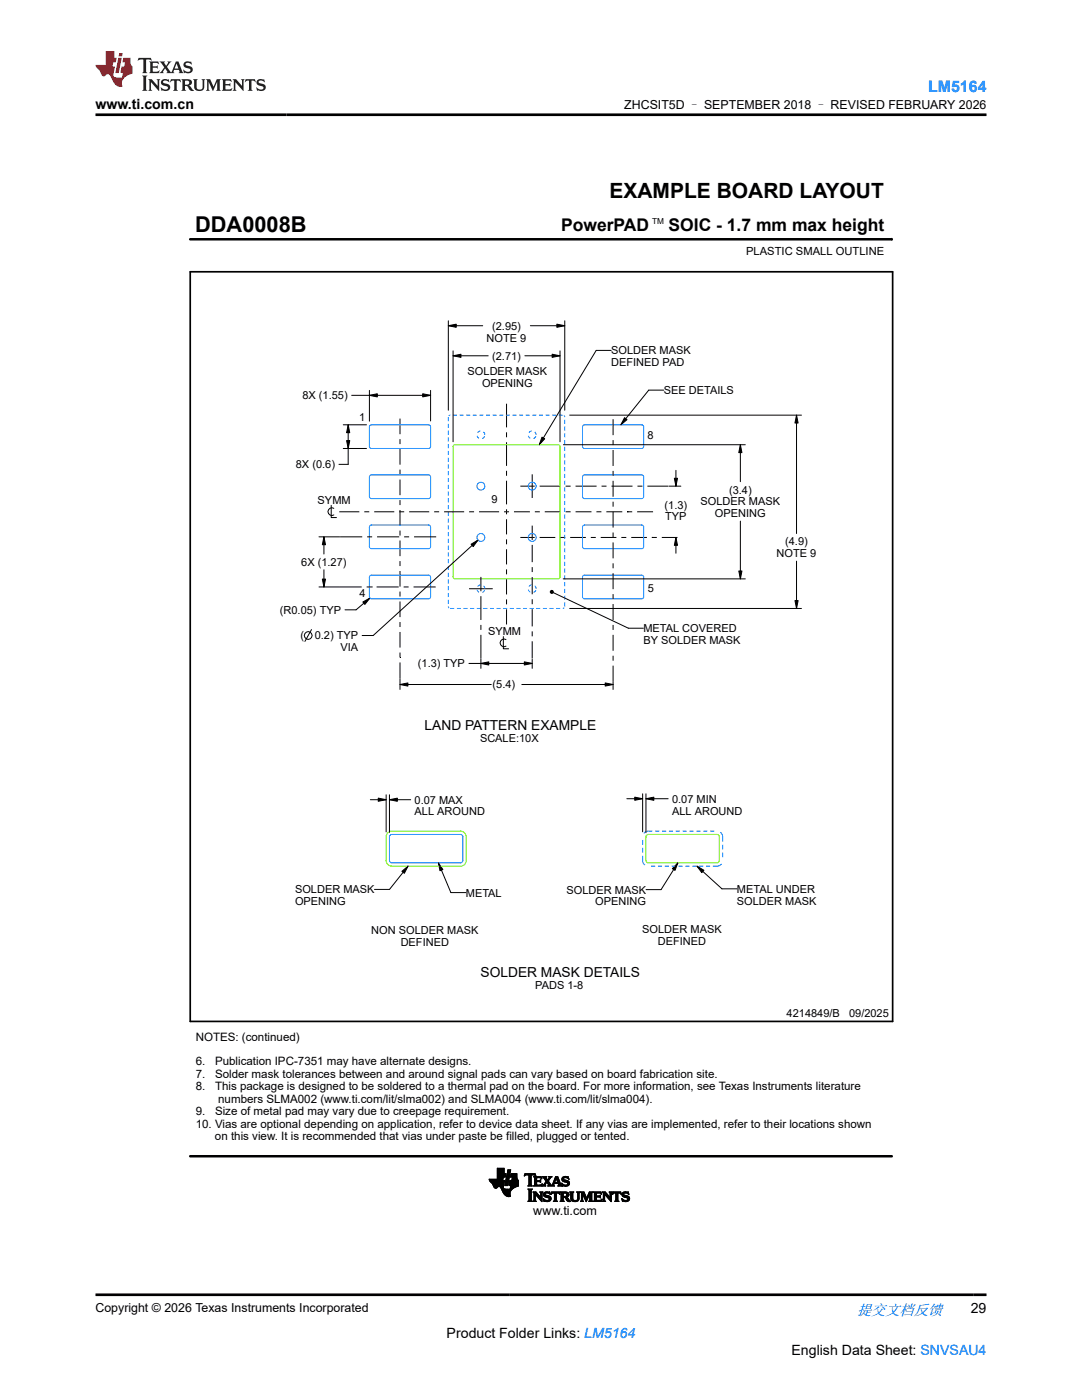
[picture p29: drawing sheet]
<svg xmlns="http://www.w3.org/2000/svg" width="216mm" height="279mm" viewBox="0 0 216 279" stroke-linecap="round" stroke-linejoin="round" font-family="sans-serif">
<defs><g id="words">
<text font-size="4.4" x="38.9" y="46.2">DDA0008B</text>
<text font-size="4.2" x="121.6" y="39.5">EXAMPLE BOARD LAYOUT</text>
<g font-size="3.5">
<text x="112" y="46.2">PowerPAD</text>
<text x="133.4" y="46.2">SOIC - 1.7 mm max height</text>
</g>
<text font-size="3.2" fill="#00f" x="185.2" y="18.3">LM5164</text>
<text font-size="3" fill="#00f" x="171" y="262.4">提交文档反馈</text>
<g font-size="2.8">
<text x="19" y="21.7">www.ti.com.cn</text>
<text x="193.7" y="262.1">29</text>
<text x="89.1" y="266.9">Product Folder Links: LM5164</text>
<text x="157.9" y="270.3">English Data Sheet: SNVSAU4</text>
</g>
<g font-size="2.7">
<text x="84.7" y="145.6">LAND PATTERN EXAMPLE</text>
<text x="95.9" y="195">SOLDER MASK DETAILS</text>
</g>
<g font-size="2.5">
<text x="124.6" y="21.8">ZHCSIT5D – SEPTEMBER 2018 – REVISED FEBRUARY 2026</text>
<text x="106.4" y="242.5">www.ti.com</text>
<text x="19" y="261.8">Copyright © 2026 Texas Instruments Incorporated</text>
</g>
<g font-size="2.3">
<text x="39" y="207.7">NOTES: (continued)</text>
<text x="39.1" y="212.6">6.</text>
<text x="39.1" y="215.1">7.</text>
<text x="42.9" y="212.6">Publication IPC-7351 may have alternate designs.</text>
<text x="42.9" y="215.1">Solder mask tolerances between and around signal pads can vary based on board fabrication site.</text>
<text x="39.1" y="217.6">8.</text>
<text x="42.9" y="217.6">This package is designed to be soldered to a thermal pad on the board. For more information, see Texas Instruments literature</text>
<text x="43.5" y="220.1">numbers SLMA002 (www.ti.com/lit/slma002) and SLMA004 (www.ti.com/lit/slma004).</text>
<text x="39.1" y="222.6">9.</text>
<text x="39.1" y="225">10. Vias are optional depending on application, refer to device data sheet. If any vias are implemented, refer to their locations shown</text>
<text x="42.9" y="227.5">on this view. It is recommended that vias under paste be filled, plugged or tented.</text>
<text x="42.9" y="222.6">Size of metal pad may vary due to creepage requirement.</text>
</g>
<g font-size="2.2">
<text x="148.9" y="50.9">PLASTIC SMALL OUTLINE</text>
<text x="98.2" y="65.8">(2.95)</text>
<text x="97.1" y="68.2">NOTE 9</text>
<text x="98.2" y="71.8">(2.71)</text>
<text x="122" y="70.7">SOLDER MASK</text>
<text x="93.3" y="74.9">SOLDER MASK</text>
<text x="96.2" y="77.3">OPENING</text>
<text x="122" y="73.1">DEFINED PAD</text>
<text x="60.3" y="79.7">8X (1.55)</text>
<text x="71.7" y="84">1</text>
<text x="132.4" y="78.6">SEE DETAILS</text>
<text x="129.2" y="87.7">8</text>
<text x="59" y="93.5">8X (0.6)</text>
<text x="63.4" y="100.5">SYMM</text>
<text x="98.1" y="100.3">9</text>
<text x="132.6" y="101.5">(1.3)</text>
<text x="139.8" y="100.9">SOLDER MASK</text>
<text x="145.5" y="98.5">(3.4)</text>
<text x="132.7" y="103.9">TYP</text>
<text x="142.7" y="103.2">OPENING</text>
<text x="60.1" y="112.9">6X (1.27)</text>
<text x="155" y="111.2">NOTE 9</text>
<text x="156.7" y="108.8">(4.9)</text>
<text x="71.7" y="119.2">4</text>
<text x="129.3" y="118.2">5</text>
<text x="55.8" y="122.5">(R0.05) TYP</text>
<text x="60" y="127.6">(</text>
<text x="62.8" y="127.6">0.2) TYP</text>
<text x="67.9" y="130">VIA</text>
<text x="97.4" y="126.7">SYMM</text>
<text x="128.4" y="128.5">BY SOLDER MASK</text>
<text x="128.4" y="126.2">METAL COVERED</text>
<text x="83.4" y="133.2">(1.3) TYP</text>
<text x="98.3" y="137.4">(5.4)</text>
<text x="95.8" y="148.1">SCALE:10X</text>
<text x="82.7" y="160.4">0.07 MAX</text>
<text x="134.1" y="160.2">0.07 MIN</text>
<text x="82.7" y="162.7">ALL AROUND</text>
<text x="134.1" y="162.6">ALL AROUND</text>
<text x="58.9" y="178.3">SOLDER MASK</text>
<text x="93" y="178.9">METAL</text>
<text x="113" y="178.3">SOLDER MASK</text>
<text x="147" y="178.2">METAL UNDER</text>
<text x="58.9" y="180.7">OPENING</text>
<text x="118.8" y="180.7">OPENING</text>
<text x="147" y="180.5">SOLDER MASK</text>
<text x="74.1" y="186.4">NON SOLDER MASK</text>
<text x="79.9" y="188.8">DEFINED</text>
<text x="128.2" y="186.2">SOLDER MASK</text>
<text x="131.3" y="188.6">DEFINED</text>
<text x="106.8" y="197.4">PADS 1-8</text>
<text x="157" y="203.1">4214849/B</text>
<text x="169.4" y="203.1">09/2025</text>
</g>
<text font-size="1.6" x="130.1" y="44.7">TM</text>
</g></defs>
<g fill="none" stroke="#000" stroke-width=".2">
<path d="M37.9 47.8h140.1M178 47.6v.4M70.2 78.9h15.7M73.7 78.9l1.6-.3v.6zM73.7 77.9v6.2M84.3 78.6l1.6 .3-1.6 .3zM85.9 77.9v6.1M89.5 65l1.5-.3v.6zM89.5 64v17.9M89.5 65h6.8M90.4 71l1.6-.3v.6zM90.4 70v18.2"/>
<path d="M90.4 71h7M104.7 71h7M105.8 65h6.9M110.2 70.7l1.5 .3-1.5 .3zM111.1 64.7l1.6 .3-1.6 .3zM111.7 70v18.2M112.7 64v17.9M122 69.9h-3l-11.4 18.9M132.4 77.9h-3l-5.5 6.9M68.5 89.5h4.6M68.5 84.8h4.6M69.2 87.9h.6l-.3 1.6z"/>
<path d="M69.5 84.8l.3 1.6h-.6zM69.5 84.8v7.9h-1.9M79.8 83.5v3.2M79.8 87.6v1M79.8 89.6v3.1M79.8 93.7v1M79.8 95.7v3.1M79.8 99.8v1M101.1 80.6v4.7M101.1 86.3v1M101.1 88.3v4.7M101.1 94v1"/>
<path d="M101.1 95.9v4.8M103.8 97h2.9M106.2 94.7v4.7M107.7 97h4.2M108.1 87.2l.6 .4-1.1 1.2zM112.4 88.8h36.3M112.9 97h1M113.7 82.9h46.2M114.8 97h4.2M120 97h1M122 97h4.2M122.3 83.7v3.1"/>
<path d="M122.3 87.8v1M122.3 89.8v3.2M122.3 94v1M122.3 96v3.1M124.6 83.4l.5 .3-1.2 1.1zM127.2 97h1M129.2 97h4.2M133.5 97h2.4M134.6 95.4h.6l-.3 1.6zM134.9 93.9v3.1M147.7 88.8l.3 1.5h-.6zM147.7 88.8v7.3"/>
<path d="M158.9 82.9l.4 1.5h-.7zM158.9 82.9v23.6M63.6 107.1h4.2M63.7 117.1h8.5M64.3 115.6h.7l-.4 1.5zM64.6 107.1l.3 1.6h-.6zM64.6 107.1v3.5M64.6 113.7v3.4M66.1 100.9v2.4h1M66.6 101.5a.77 .77 0 0 0-1.2 .6 .77 .77 0 0 0 1.2 .7M67.7 102.1h4M67.9 107.1h4.4"/>
<path d="M72.7 102.1h1M73.2 117.1h1M73.3 107.1h1M73.8 119.4l-2.8 2.3h-2.2M74.2 117.1h.1M74.7 102.1h4M75.1 117.1h4.5M75.2 107.1h4.5M79.7 102.1h1M79.8 101.8v3.1M79.8 105.9v1M79.8 107.9v3.1"/>
<path d="M79.8 112v1M79.8 114v3.1M79.8 118.1v1M80.5 117.1h1M80.6 107.1h1M81.6 102.1h4M82.5 117.1h4.4M82.6 107.1h4.4M86.6 102.1h1M88.6 102.1h4M93.6 117.5h4.7M93.6 102.1h1"/>
<path d="M94 108.6l1.4-.8-1 1.3zM95.4 107.8l-20.9 19h-2.2M95.6 102.1h4M96 115.1v2.9M96 119v4.7M100.6 102.1h1M101.1 101.6v1M101.1 103.6v3M101.1 107.6v1M101.1 109.6v3M101.1 113.6v1M101.1 115.6v3"/>
<path d="M101.1 119.6v1M102.6 102.1h3.1M103.8 107.3h2.9M106.2 104.9v2.9M106.2 108.7v3.5M106.2 113.2v1M106.2 115.2v3.4M106.2 119.6v1M106.7 102.1h1M107.7 107.3h3.1M108.7 102.1h3.2M109.8 118l.2-.2 .3 .1 .1 .2-.1 .3h-.3l-.2-.1z"/>
<path d="M110.4 118.3l15 7.1h3M111.8 107.3h1M112.4 115.5h36.3M112.9 102.1h1M113.8 107.3h3.1M114.8 102.1h3.2M117.9 107.3h1M119 102.1h1M119.9 107.3h3.1M121 102.1h3.2M122.3 100.1v1M122.3 102.1v3.2"/>
<path d="M122.3 106.3v1M122.3 108.3v3.1M122.3 112.4v1M122.3 114.4v3.2M122.3 118.6v1M124 107.3h1M125.2 102.1h.1M125.2 102.1h.9M126 107.3h3.1M127.1 102.1h3.2M130.1 107.3h.1M130.1 107.3h1"/>
<path d="M132.1 107.3h3.1M134.9 107.3l.3 1.5h-.6zM134.9 107.3v3.1M147.4 114h.6l-.3 1.5zM147.7 104v11.5M158.6 119.9h.7l-.4 1.5zM158.9 112v9.4M62.2 125.6l-1.4 2.4M72.4 120.1l1.4-.7-1 1.2zM79.8 136.6l1.6-.3v.6zM79.8 131.2h.1M79.8 120v3.2"/>
<path d="M79.8 124.1v1M79.8 126.1v3.1M79.8 130.2v1M79.8 132.2v3.1M79.8 135.4v2.2M79.8 136.6h18.2M93.6 132.4h12.6M96 132.4l1.5-.3v.6zM96 124.7v1M96 126.7v4.7M96 131.5v1.9M100.4 127.1v2.4h1.1"/>
<path d="M101 127.6a.77 .77 0 0 0-1.2 .7 .77 .77 0 0 0 1.2 .7M101.1 121.6v3M104.1 136.6h18.2M104.6 132.1l1.6 .3-1.6 .3zM106.2 121.6v3.4M106.2 126v1M106.2 128v3.4M106.2 131.6v1.8M113.7 121.4h46.2M120.8 136.3l1.5 .3-1.5 .3zM122.3 120.6v3.1M122.3 124.7v1"/>
<path d="M122.3 126.7v3.2M122.3 130.9v1M122.3 132.8v3.2M122.3 136.1v1.5M73.9 159.6h3.1M75.5 159.3l1.5 .3-1.5 .3zM77 158.6v7.4M77.7 159.6l1.6-.3v.6zM77.7 158.6v7.5M77.7 159.6h4.2M125.1 159.4h3.1M126.7 159.1l1.5 .3-1.5 .3z"/>
<path d="M128.2 158.4v7.6M128.9 159.4l1.6-.3v.6zM128.9 158.4v7.8M128.9 159.4h4.4M80.2 173.9l1.2-1-.7 1.4zM81.4 172.9l-3.7 4.6h-3M87.5 172.2l.9 1.3-.6 .3zM87.5 172.2l2.5 5.9h3M135.3 172.2l-.6 1.5-.5-.3zM135.3 172.2l-3.4 5.3h-3M139.1 172.9l1.4 .8-.5 .5zM139.1 172.9l5 4.5h2.9"/>
<path d="M97.6 235.4h2.7M97.6 235.5h2.7M97.7 235.6h2.6M97.7 235.6h3l-.3 1.2M97.7 235.7h3M97.8 235.8h2.9M97.8 235.8h2.8M97.9 235.9h2.7M98 236h2.6M98.1 236.1h2.5M98.2 236.2h2.4M98.3 236.3h2.3"/>
<path d="M98.3 236.3h2.2M98.3 236.4h2.2M98.3 236.4l.3 .6 .3 .2M98.4 236.4h2.1M98.4 236.5h2.1M98.4 236.6h2.1M98.5 236.7h2M98.5 236.8h2M98.5 236.8h.9M98.6 236.9h.7M98.6 237h.6M98.7 237.1h.4"/>
<path d="M98.8 237.1h.3M98.9 237.2l.5-.4h.3l.7 1.2M99.2 235.3h1.1M99.2 235.3h1.2M99.2 235.2h1.2M99.2 235.1h1.2M99.2 235h1.2M99.2 234.2h1.8l-.2 .7h-1.6M99.2 234.9h1.6M99.2 234.8h1.6M99.2 234.8h1.7M99.2 234.7h1.7"/>
<path d="M99.2 234.6h1.7M99.2 234.5h1.7M99.2 234.4h1.7M99.2 234.3h1.7M99.2 234.3h1.8M99.2 234.1h1.4M99.2 234h1.4M99.2 233.9h1.4M99.2 233.8h1.4M99.2 233.7h1.4M99.2 233.6h1.4M99.2 233.5h1.4"/>
<path d="M99.2 233.4h1.4M99.2 233.3h1.4M99.2 233.2h1.4M99.7 236.8h.7M99.8 236.9h.6M99.9 236.9h.5M99.9 237h.5M99.9 237.1h.5M100 237.1h.5M100 237.2h.5M100 237.3h.6M100.1 237.3h.9"/>
<path d="M100.1 237.4h2.1M100.1 237.4h2M100.2 237.5h1.8M100.2 237.6h1.8M100.2 237.6h1.7M100.3 237.7h1.6M100.3 237.8h1.6M100.3 237.8h1.5M100.3 235.4l-2.7-.1 .1 .4 .6 .7M100.3 237.9h1.5M100.4 237.9h1.4M100.4 238h1.4"/>
<path d="M100.4 234.9l-.1 .7M100.4 238l.7 .7h.8h-.9M100.4 236.8l.1 .3 .2 .2h1.5M100.4 238.1h1.4M100.5 238.1h1.3M100.5 238.2h1.3M100.6 238.3h1.2M100.6 234.2v-1.1h-1.4v2.2M100.7 238.4h1.1M100.7 236.6h.6M100.8 236.5h.5M100.8 236.4h.5"/>
<path d="M100.8 238.5h1M100.8 236.3h.5M100.8 236.3h.6M100.8 236.2h.6M100.8 236.1h.6M100.9 236h.5M100.9 238.6h.9M100.9 235.9h.5M100.9 235.8h.5M100.9 235.8h.6M100.9 235.7h.6M100.9 235.6h.6"/>
<path d="M101 235.5h.5M101 235.4h.5M101 235.3h.5M101 235.3h.6M101 235.2h.6M101 235.1h.6M101.1 235h.5M101.1 234.9h.5M101.1 234.8h.5M101.1 234.8h.6M101.1 234.7h.6M101.1 234.6h.6"/>
<path d="M101.2 234.5h.5M101.2 234.4h.5M101.2 234.3h.5M101.2 234.2h.6l-.5 2.4h-.6zM101.3 233.9h.5M101.3 233.8h.5M101.3 233.7h.6M101.3 233.6h.6M101.3 233.5h.6M101.4 233.5h.5l-.1 .5h-.6zM101.5 238.8h.1M101.6 236.5h1.9"/>
<path d="M101.6 236.4h1.9M101.6 236.4v.2h.3M101.6 236.4h1.8M101.6 236.6h1.8M101.6 236.3h1.9M101.6 236.3v.1M101.6 236.3h1.8M101.6 236.2h1.8M101.6 236.1h1.9M101.6 236h1.8M101.7 235.9h1.7M101.7 235.9h1.8"/>
<path d="M101.7 235.8h1.8M101.7 235.7h1.7M101.8 238.2l.1 .5-.7 .1M101.8 237.3h.5M101.8 237.2h.6M101.8 237.1h.7M101.8 237.1h.8M101.8 237h.9M101.9 236.9h.9M101.9 234.9h1.2M101.9 236.9h1M101.9 234.8h1.2"/>
<path d="M101.9 236.8h1.2M101.9 236.8h1.4M101.9 234.7h1.2M101.9 236.7h1.5M101.9 234.6h1.2M101.9 236.6h1.5M101.9 236.6l-.1 .7M101.9 234.5h1.2M102 234.4h1.1M102 234.3h1.1M102.1 235.6h1.3M102.1 235.5h1.3"/>
<path d="M102.2 235.4h1.1M102.2 235.3h1M102.2 235.2h1M102.2 235.1h1M102.2 235.1h.9M102.2 235h.9M102.3 234.9l-.2 .7M102.4 237.2l-.5 .5-.1 .5M103.1 234.9h-1.2l.1-.7h1.1v.9l.4 .5v1.1M103.4 236.7l-1 .5M103.4 235.6h-1.7l-.1 .7M104.6 234.6h.1"/>
<path d="M104.6 234.5h.2M104.7 234.5h2.2M104.7 234.4h2.1M104.7 234.3h2.1M105.4 236.7h.8M105.4 239.7h.8M105.4 237.4h.8M105.5 239.7h.6M105.5 236.6h.5M105.5 234.5h.5M105.5 237.5h.5M105.5 236.5h.5"/>
<path d="M105.5 234.6l-.4-.1-.5 .2 .2-.5h2l.1 .5-.5-.2h-.4v.1M105.5 236.4l-.2 .3M105.5 236.4h.5M105.5 236.3h.5M105.5 236.2h.5M105.5 236.1h.5M105.5 236h.5M105.5 235.9h.5M105.5 235.8h.5M105.5 235.7h.5M105.5 235.6h.5M105.5 235.5h.5"/>
<path d="M105.5 235.4h.5M105.5 235.3h.5M105.5 235.2h.5M105.5 235.1h.5M105.5 235h.5M105.5 234.9h.5M105.5 234.8h.5M105.5 234.7h.5M105.5 234.6h.5M105.5 234.6v1.8M105.6 239.6h.4M105.6 237.5h.4"/>
<path d="M105.6 239.5l-.2 .3h.8l-.2-.3h-.4v-2l-.2-.2h.8l-.2 .2v2M105.6 239.4h.4M105.6 239.3h.4M105.6 239.2h.4M105.6 239.1h.4M105.6 239h.4M105.6 238.9h.4M105.6 238.8h.4M105.6 238.7h.4M105.6 238.6h.4M105.6 238.5h.4M105.6 238.4h.4"/>
<path d="M105.6 238.3h.4M105.6 238.2h.4M105.6 238.1h.4M105.6 238h.4M105.6 237.9h.4M105.6 237.8h.4M105.6 237.7h.4M105.6 237.6h.4M106 236.4l.2 .3M106 234.6v1.8M106.4 239.7h.6M106.4 237.9h.5"/>
<path d="M106.5 238h.5M106.5 236.7h1.6M106.5 239.7h.4M106.5 238.1h.6M106.5 239.6h.3M106.6 234.9h1.4M106.6 239.4h.2M106.6 239.3h.2M106.6 239.2h.2M106.6 239.1h.2M106.6 239h.2M106.6 238.9h.2"/>
<path d="M106.6 238.8h.2M106.6 238.7h.2M106.6 238.6h.2M106.6 238.5h.2M106.6 238.4h.2M106.6 238.3h.7M106.6 238.2h.7M106.6 238.2h.6M106.6 236.6h1.5M106.7 235h1.3M106.7 236.5h.4M106.7 235.1h.4"/>
<path d="M106.7 236.4l-.2 .3M106.7 235.6h1l.2-.2v.6l-.2-.2-1 .1M106.7 236.4h.4M106.7 236.3h.4M106.7 236.2h.4M106.7 236.1h.4M106.7 236h.4M106.7 235.8h1.2M106.7 235.7h1.2M106.7 235.5h.4M106.7 235.4h.4M106.7 235.3h.4"/>
<path d="M106.7 235.2h.4M106.7 234.5h.2M106.8 239.5v-1.1l1.4 1.4v-1.7l.1-.2h-.6l.2 .2v.9l-1-1.1h-.5l.2 .2v1.5l-.2 .2h.6l-.2-.3h-.2M106.8 234.6h.1M106.9 238.4h.5M106.9 238.5h.6M107 238.6h.6M107.1 235.2l.6-.2 .4 .3M107.1 235.8v.7h.8l.3-.3-.2 .5h-1.5M107.1 235.2v.4M107.1 238.7h.5M107.2 238.8h.5"/>
<path d="M107.3 238.9h.5M107.3 238.9h.9M107.4 239h.8M107.5 239.1h.7M107.6 239.2h.6M107.6 239.3h.6M107.7 235.6h.2M107.7 239.4h.5M107.7 237.9h.6M107.7 235.9h.2M107.8 236.5h.3M107.8 239.5h.4"/>
<path d="M107.8 235.5h.1M107.8 236h.1M107.8 235.1h.3M107.8 238h.4M107.9 239.6h.3M107.9 238.1h.3M107.9 238.2h.3M107.9 238.9h.3M107.9 238.8h.3M107.9 238.7h.3M107.9 238.6h.3M107.9 238.5h.3"/>
<path d="M107.9 238.4h.3M107.9 238.3h.3M108 239.7h.2M108 235.2h.1M108 236.4h.2M108.1 235.2h.1M108.1 235.3l-.1-.5h-1.5l.2 .2v1.4M108.1 236.3h.1M108.2 236.7h.7M108.3 234.9h.7M108.4 236.6h.3M108.4 235h.6"/>
<path d="M108.4 239.3h.2M108.4 239.4h.3M108.4 238.4l.2 .4 .9 .3 .1 .2M108.4 238.4h.4M108.4 238.3h.4M108.4 238.5h.5M108.5 239.5h.3M108.5 238.2h.3M108.5 236.5h.3M108.5 238.6h.8M108.5 235.1h.5M108.5 239.6h.6"/>
<path d="M108.5 238.2h.4M108.5 239.7h1.3M108.5 238.7h1.1M108.5 236.4h.3l.1 .3M108.5 239.7h.1M108.5 235.2h.5M108.6 238.1h1.2M108.6 236.3h.3M108.6 238.8h1.2M108.6 235.2h.5M108.7 238h1M108.7 236.2h.2"/>
<path d="M108.7 235.3h.5M108.7 236.1h.3M108.7 238.9h1.2M108.7 235.4h.5M108.8 236h.2M108.8 235.5h.7M108.8 236.4l.3-.5 .4 .6-.2 .2M108.8 239.7h.8M108.8 237.9h.6M108.8 236h.8M108.8 235.6h.7M108.9 235.9h.6"/>
<path d="M108.9 235.7h.5M109 235.8h.5M109 235.8l-.5 .7-.3 .2M109 238.9h.9M109.2 236h.5M109.2 236.1h.5M109.3 239.6h.5M109.3 236.2h.5M109.3 236.7h1.3zM109.3 235.4h.3M109.4 236.3h.4M109.4 239h.5"/>
<path d="M109.4 235.3h.3M109.4 235.7l.5 .7M109.4 236.4h.5M109.5 235.2h.2M109.5 238.2h.3M109.5 236.5h.5M109.5 236.6h.5M109.5 239.5h.4M109.5 235.2h.3M109.5 239.1h.5M109.6 234.9h.5M109.6 239.4h.3"/>
<path d="M109.6 235.1h.3M109.6 239.2h.4M109.6 239.3l-.1 .2-.4 .1-.7-.4 .1 .6 .2-.1 .5 .1M109.6 239.3h.4M109.6 237.9h.1M109.6 235h.3M109.6 238.2h.2M109.7 238.3h.1M109.8 238.4l-.6-.3-.4 .2 .2 .2 .8 .3 .2 .4M109.8 238.4l-.1-.5-.6-.1-.5 .2-.2 .4M109.9 236.4l.2 .2 .1-.1 .7-1.7h.4l.6 1.7 .2 .2M109.9 238.4l.2-.5h1.5l.1 .5"/>
<path d="M109.9 238.3h.1M110 238.2h.1M110 239.2l-.2 .5-.6 .1M110 238.2h.2M110 238.1h1.7M110 238h1.6M110.1 237.9h1.5M110.1 236.6h.4M110.1 234.9l-.7 .8M110.2 234.9l-.7-.1 .1 .2-.3 .5-.3-.5 .1-.2h-.9l.8 1M110.2 236.5h.3M110.2 236.4h.3"/>
<path d="M110.3 236.3h.2M110.3 236.2h1.5M110.4 236.1h1.4M110.4 236h1.4M110.4 239.7h.8M110.4 236h1.3M110.5 235.9h.2M110.5 235.8h.2M110.5 236.4l.1 .3M110.5 235.7h.3M110.6 235.6h.2M110.6 239.7h.5"/>
<path d="M110.6 236.2l-.1 .2M110.6 235.5h.2M110.6 238.2v-.1h-.3l-.4 .3M110.6 239.6h.4M110.6 238.2h.4M110.6 238.2v1.4l-.2 .2h.8l-.2-.3h-.4M110.6 239.4h.4M110.6 239.3h.4M110.6 239.2h.4M110.6 239.1h.4M110.6 239h.4M110.6 238.9h.4"/>
<path d="M110.6 238.8h.4M110.6 238.7h.4M110.6 238.6h.4M110.6 238.5h.4M110.6 238.4h.4M110.6 238.3h.4M110.6 235.4h.3M110.7 235.3h.2M110.7 236l.3-.9 .3 .9M110.7 235.2h.2M110.7 235.2h.7M110.8 235.1h.6"/>
<path d="M110.8 235h.6M110.8 234.9h.5M111 235.2h.5M111.1 235.3h.4M111.1 235.4h.4M111.1 235.5h.5M111.2 235.6h.4M111.2 235.7h.4M111.2 235.8h.5M111.2 235.9h.5M111.3 236.7h.8M111.4 236.2v.2"/>
<path d="M111.4 236.3h.5M111.4 236.4h.5M111.4 236.4l-.1 .3M111.5 238.2h.2M111.5 236.6h.5M111.5 236.5h.4M111.6 238.2h.1M111.7 238.3h.1M111.7 238.4l-.3-.3h-.4v1.4M111.8 239.7h.8M111.8 237.9h1.2M111.9 238h1.4"/>
<path d="M111.9 239.7h.5M112 238.1h1.4M112 239.6h.4M112 238.2v1.4l-.2 .2h.8l-.2-.3h-.4M112 239.4h.4M112 239.3h.4M112 239.2h.4M112 239.1h.4M112 239h.4M112 238.9h1.1M112 238.9h1.2M112 238.8h1.4"/>
<path d="M112 238.7h.4M112 238.6h.4M112 238.5h.4M112 238.4h.4M112 238.3h.4M112 238.2h.4M112 238.2l-.2-.3h1.2l.4 .2 .1 .3M112.1 236.2h.1M112.1 236.1h.1M112.1 236.3h.2M112.1 235.3l.2 .4 .9 .3 .1 .2M112.1 235.3h.4"/>
<path d="M112.1 235.4h.4M112.1 235.2h.4M112.1 236.4h.3M112.1 235.5h.7M112.2 236.5h.4M112.2 235.6h1M112.2 236.6h1.3M112.2 235.1h.4M112.2 236.7h.1M112.2 235.7h1.2M112.2 235h1.2M112.4 235.8h1.1"/>
<path d="M112.4 234.9h1M112.4 238.3v-.2h.5l.2 .3M112.4 238.3v.5l.5-.1 .2-.3M112.4 236.7h.9M112.5 235.3v-.2l.4-.1 .6 .3M112.5 235.2l.1 .3 .9 .2 .1 .4M112.6 235.9h1M112.6 234.8h.4M112.7 236.7h.3M112.8 239h.5M112.9 239.1h.4M112.9 239.2h.5"/>
<path d="M113 239.3h.4M113 236h.6M113 238.2h.5M113 238.7h.4M113 239.4h.5M113 239.4l.4 .4 .5-.1M113 239.4l-.2-.4h-.4v.5M113 238.9l.4 .3M113 238.9h.1M113 239.5h.6M113 238.6h.5M113.1 236.5h.4"/>
<path d="M113.1 238.5h.4M113.1 238.3h.4M113.1 235.1h.3M113.1 238.4h.4M113.1 239.6h.5M113.2 239.7h.5M113.2 236h.4M113.2 236.4h.4M113.3 236.1h.3M113.3 236.3h.3M113.3 235.2h.2M113.3 239.7h.6"/>
<path d="M113.4 235.2h.1M113.4 239.2l.5 .6M113.5 235.3h.1M113.5 235.3l-.1-.5h-.6l-.5 .1-.2 .4M113.5 238.4l-.1 .3-.4 .2M113.6 236.2h-.3l-.1 .2-.4 .1-.7-.4 .1 .6 .2-.1M113.6 236.1v.3l-.3 .3-.5 .1-.4-.2M113.7 237.9h.8M113.8 238h.6M113.9 238.1h.4M113.9 239.1h.4M113.9 239h.4"/>
<path d="M113.9 238.9h.4M113.9 238.8h.4M113.9 238.7h.4M113.9 238.6h.4M113.9 238.5h.4M113.9 238.4h.4M113.9 238.3h.4M113.9 238.2h.4M113.9 239.2h.4M113.9 239.3h.4M113.9 239.4h.4M114 239.5h.4"/>
<path d="M114 239.6h.6M114.1 239.7h1.2M114.3 239.1v-1l.2-.2h-.8l.2 .2v1.1M114.3 239.1l.1 .4 .3 .1 .5-.1 .1-.4M114.3 239.7h.9M115 239.6h.4M115.1 237.9h.6M115.2 239.5h.3M115.2 238h.4M115.2 239.4h.3M115.3 239.3h.2M115.3 238.1h.3"/>
<path d="M115.3 239.2h.2M115.3 239.1v-1l-.2-.2h.6l-.2 .2v1M115.3 239.1h.2M115.3 239h.2M115.3 238.9h.2M115.3 238.8h.2M115.3 238.7h.2M115.3 238.6h.2M115.3 238.5h.2M115.3 238.4h.2M115.3 238.3h.2M115.3 238.2h.2"/>
<path d="M115.5 239.1l-.2 .6-.6 .1-.6-.1-.2-.5M115.8 239.7h.6M115.8 237.9h.7M115.9 238h.7M116 239.7h.3M116 238.1h.6M116 239.6h.3M116 239.5h.3M116 239.4h.3M116 239.3h.3M116 239.2h.3M116 239.1h.3"/>
<path d="M116 239h.3M116 238.9h.3M116 238.8h.3M116 238.7h.3M116 238.6h.3M116 238.5h.3M116 238.4h.3M116 238.3h.7M116 238.2h.7M116 238.2h.6M116.3 239.5v-1.2l.6 1.5 .8-1.5v1.3l-.2 .2h.8l-.2-.3h-.4M116.3 238.4h.5"/>
<path d="M116.4 238.5h.4M116.4 238.6h.4M116.4 238.7h.5M116.5 238.8h.4M116.5 238.9h.5M116.6 238.9h.4M116.6 239h.4M116.6 239.1h.7M116.7 239.2h.6M116.7 239.3h.5M116.8 239.4h.4M116.8 239.5h.3"/>
<path d="M116.8 239.6h.3M116.9 239.7h.2M116.9 239.7h.1M117.1 239h.2M117.1 238.9h.3M117.2 238.9h.2M117.2 238.8h.2M117.3 238.7h.2M117.3 238.6h.2M117.3 238.5h.3M117.4 238.4h.2M117.4 238.3h.7"/>
<path d="M117.4 238.2h.7M117.5 238.2h.6M117.5 239.7h.8M117.5 238.1h.6M117.6 238h.6M117.6 237.9h.7M117.6 239.7h.5M117.7 239.6h.4M117.7 239.4h.4M117.7 239.3h.4M117.7 239.2h.4M117.7 239.1h.4"/>
<path d="M117.7 239h.4M117.7 238.9h.4M117.7 238.8h.4M117.7 238.7h.4M117.7 238.6h.4M117.7 238.5h.4M117.7 238.4h.4M118.1 239.5v-1.4l.2-.2h-.7l-.5 1.2-.6-1.2h-.7l.2 .2v1.5l-.2 .2h.6l-.1-.3M118.4 239.7h1.6M118.4 237.9h1.5M118.5 238h1.4M118.6 239.7h1.4"/>
<path d="M118.6 238.1h1.4M118.6 239.6h1.5M118.6 239.5h.4M118.6 238.2h.4M118.6 239.4h.4M118.6 239.3h.4M118.6 239.2h.4M118.6 239.1h.4M118.6 239h.4M118.6 238.9h.4M118.6 238.9h1.2M118.6 238.8h1.2"/>
<path d="M118.6 238.7h1.2M118.6 238.6h.4M118.6 238.5h.4M118.6 238.4h.4M118.6 238.3h.4M119.5 238.7l.3-.2v.5l-.1-.1h-.7v.6l.2 .1M119.7 238.9h.1M119.7 238.6h.1M119.8 238.2h.2M119.9 239.5h.2M119.9 238.2h.1M120 238.3h.1"/>
<path d="M120 238.3l-.1-.4h-1.5l.2 .2v1.4l-.2 .3h1.6l.1-.5M120 238.3l-.3-.2h-.6l-.1 .6M120 239.4h.1M120.1 239.3l-.5 .3M120.1 239.3h.1M120.2 239.7h.6M120.2 237.9h.6M120.3 238h.6M120.3 239.7h.4M120.4 238.1h.5M120.4 239.6h.3M120.4 238.2h.6"/>
<path d="M120.4 239.4h.2M120.4 239.3h.2M120.4 239.2h.2M120.4 239.1h.2M120.4 239h.2M120.4 238.9h.2M120.4 238.8h.2M120.4 238.7h.2M120.4 238.6h.2M120.4 238.5h.2M120.4 238.4h.2M120.4 238.3h.8"/>
<path d="M120.4 238.2h.7M120.6 238.4v1.1M120.7 238.4l1.3 1.4v-1.7l.2-.2h-.6l.1 .2v.9l-.9-1.1h-.6l.2 .2v1.4l-.2 .3h.6l-.2-.3h-.2M120.7 238.4h.5M120.8 238.5h.5M120.9 238.6h.5M120.9 238.7h.6M121 238.8h.6M121.1 238.9h.5M121.2 238.9h.8M121.2 239h.8M121.3 239.1h.7"/>
<path d="M121.4 239.2h.6M121.5 239.3h.5M121.6 239.4h.4M121.6 237.9h.6M121.6 239.5h.4M121.7 238h.4M121.7 239.6h.3M121.7 238.1h.3M121.7 238.9h.3M121.7 238.8h.3M121.7 238.7h.3M121.7 238.6h.3"/>
<path d="M121.7 238.5h.3M121.7 238.4h.3M121.7 238.3h.3M121.7 238.2h.3M121.8 239.7h.2M121.9 239.7h.1M122.2 238.4l.3-.3h.4v1.5l-.2 .2h.8l-.2-.3h-.4M122.2 238.4l.1-.5h1.6l.1 .5M122.2 238.3h.1M122.2 238.2h.2M122.2 238.2h.3M122.3 238.1h1.6"/>
<path d="M122.3 238h1.6M122.3 237.9h1.6M122.7 239.7h.8M122.8 239.7h.5M122.9 239.6h.4M122.9 238.2h.4M122.9 239.4h.4M122.9 239.3h.4M122.9 239.2h.4M122.9 239.1h.4M122.9 239h.4M122.9 238.9h.4"/>
<path d="M122.9 238.8h.4M122.9 238.7h.4M122.9 238.6h.4M122.9 238.5h.4M122.9 238.4h.4M122.9 238.3h.4M123.7 238.2h.2M123.8 238.2h.2M123.9 238.3h.1M124 238.4l-.4-.3h-.3v1.4M124.1 239.3h.1M124.1 239.4h.2"/>
<path d="M124.1 238.4l.2 .4 .9 .3 .1 .2M124.1 238.4h.4M124.1 238.3h.4M124.1 238.5h.5M124.1 239.5h.4M124.1 238.2h.4M124.1 238.6h.8M124.2 239.6h.6M124.2 238.2h.3M124.2 239.7h1.2M124.2 238.7h1.1M124.2 239.7h.1"/>
<path d="M124.2 238.1h1.2M124.3 238.8h1.1M124.3 238h1.1M124.4 238.9h1.1M124.5 239.7h.8M124.5 237.9h.6M124.7 238.9h.9M125 239.6h.5M125 239h.6M125.1 238.2h.3M125.2 239.5h.4M125.2 239.1h.4"/>
<path d="M125.2 239.4h.4M125.3 239.2h.3M125.3 239.3l-.1 .2-.4 .1-.7-.4 .1 .6 .2-.1 .5 .1M125.3 239.3h.3M125.3 237.9h.1M125.3 238.2h.2M125.4 238.3h.1M125.5 238.4l-.6-.3-.4 .2 .1 .2 .8 .3 .2 .4M125.5 238.4l-.1-.5-.6-.1-.5 .2-.2 .4M125.6 239.2l-.2 .5-.5 .1"/>
<circle cx="61.5" cy="126.8" r=".77"/>
</g>
<g fill="#000">
<path d="M73.7 78.9l1.6-.3v.6zM84.3 78.6l1.6 .3-1.6 .3zM89.5 65l1.5-.3v.6zM90.4 71l1.6-.3v.6zM110.2 70.7l1.5 .3-1.5 .3zM111.1 64.7l1.6 .3-1.6 .3zM69.2 87.9h.6l-.3 1.6zM69.5 84.8l.3 1.6h-.6zM108.1 87.2l.6 .4-1.1 1.2zM124.6 83.4l.5 .3-1.2 1.1zM134.6 95.4h.6l-.3 1.6zM147.7 88.8l.3 1.5h-.6z"/>
<path d="M158.9 82.9l.4 1.5h-.7zM64.6 107.1l.3 1.6h-.6zM64.3 115.6h.7l-.4 1.5zM72.4 120.1l1.4-.7-1 1.2zM94 108.6l1.4-.8-1 1.3zM109.8 118l.2-.2 .3 .1 .1 .2-.1 .3h-.3l-.2-.1zM134.9 107.3l.3 1.5h-.6zM147.4 114h.6l-.3 1.5zM79.8 136.6l1.6-.3v.6zM96 132.4l1.5-.3v.6zM104.6 132.1l1.6 .3-1.6 .3zM120.8 136.3l1.5 .3-1.5 .3z"/>
<path d="M158.6 119.9h.7l-.4 1.5zM75.5 159.3l1.5 .3-1.5 .3zM77.7 159.6l1.6-.3v.6zM126.7 159.1l1.5 .3-1.5 .3zM128.9 159.4l1.6-.3v.6zM80.2 173.9l1.2-1-.7 1.4zM87.5 172.2l.9 1.3-.6 .3zM135.3 172.2l-.6 1.5-.5-.3zM139.1 172.9l1.4 .8-.5 .5z"/>
</g>
<path d="M38 54.2h140.1v149.6h-140.1z" fill="none" stroke="#000" stroke-width=".34"/>
<path d="M37.9 47.8h140.1M37.9 230.8h140.1" fill="none" stroke="#000" stroke-width=".5"/>
<g fill="none" stroke="#0080ff" stroke-width=".2">
<path d="M73.9 94.8h11.8l.2 .4v4.1l-.4 .2h-11.6l-.2-.4v-3.9zM73.9 84.8h11.8l.2 .4v4.1l-.4 .2h-11.6l-.2-.4v-3.9zM89.5 83.2v.9M89.5 84.6v.8M89.5 85.9v.9M89.5 87.3v.8M89.5 88.6v.9M89.5 90v.8M89.5 91.3v.9M89.5 92.7v.8M89.5 94v.9M89.5 95.4v.8"/>
<path d="M89.5 96.7v.9M89.5 98.1v.8M89.5 99.4v.9M89.6 83h-.1M89.6 83h.1M89.6 82.9v.1M89.6 82.9h.1M89.7 82.9h-.1M89.7 82.9h.1M89.8 82.9h-.1M89.8 82.9h.1M89.9 82.9h-.1"/>
<path d="M90.4 82.9h.8M91.7 82.9h.8M93 82.9h.8M94.3 82.9h.8M95.7 82.9h.8M97 82.9h.8M98.3 82.9h.8M99.6 82.9h.8M100.9 82.9h.8M102.3 82.9h.8M103.6 82.9h.8M104.9 82.9h.8"/>
<path d="M106.2 82.9h.8M107.5 82.9h.8M108.9 82.9h.8M110.2 82.9h.8M111.5 82.9h.8M112.5 82.9l.1 .1M112.6 83l.1 .1M112.7 83.1h.1M112.7 83.1v.1M112.7 83.2h.1M112.7 83.8v.8M112.7 85.1v.8"/>
<path d="M112.7 86.5v.8M112.7 87.8v.8M112.7 89.2v.8M112.7 90.5v.8M112.7 91.9v.8M112.7 93.2v.8M112.7 94.6v.8M112.7 95.9v.8M112.7 97.3v.8M112.7 98.6v.8M112.7 100v.8M116.4 94.8h11.8l.2 .4v4.1l-.4 .2h-11.6l-.2-.4v-3.9z"/>
<path d="M116.4 84.8h11.8l.2 .4v4.1l-.4 .2h-11.6l-.2-.4v-3.9zM73.9 114.8h11.8l.2 .4v4.1l-.4 .2h-11.5l-.3-.4v-3.9zM73.9 104.8h11.8l.2 .4v4.1l-.4 .2h-11.6l-.2-.4v-3.9zM89.5 100.8v.8M89.5 102.1v.9M89.5 103.5v.8M89.5 104.8v.9M89.5 106.2v.8M89.5 107.5v.9M89.5 108.9v.8M89.5 110.2v.9M89.5 111.6v.8"/>
<path d="M89.5 112.9v.9M89.5 114.3v.8M89.5 115.6v.9M89.5 117v.8M89.5 118.3v.9M89.5 119.7v.8M112.7 101.3v.8M112.7 102.7v.8M112.7 104v.8M112.7 105.4v.8M112.7 106.7v.8M112.7 108.1v.8"/>
<path d="M112.7 109.4v.8M112.7 110.8v.8M112.7 112.1v.8M112.7 113.5v.8M112.7 114.8v.8M112.7 116.2v.8M112.7 117.5v.8M112.7 118.9v.8M116.4 114.8h11.8l.2 .4v4.1l-.4 .2h-11.6l-.2-.4v-3.9zM116.4 104.8h11.8l.2 .4v4.1l-.4 .2h-11.6l-.2-.4v-3.9zM89.5 121v.1M89.5 121.1v.1"/>
<path d="M89.5 121.2h.1M89.5 121.2v.1M89.5 121.3l.1 .1M89.6 121.4h.1M89.9 121.4h.7M91.2 121.4h.8M92.5 121.4h.8M93.8 121.4h.8M95.1 121.4h.8M96.5 121.4h.7M97.8 121.4h.8M99.1 121.4h.8"/>
<path d="M100.4 121.4h.8M101.7 121.4h.8M103.1 121.4h.7M104.4 121.4h.8M105.7 121.4h.8M107 121.4h.8M108.3 121.4h.8M109.7 121.4h.7M111 121.4h.8M112.3 121.4h.1M112.4 121.4h-.1M112.4 121.4h.1"/>
<path d="M112.5 121.4h-.1M112.6 121.3l-.1 .1M112.6 121.3h.1M112.7 120.2v.8M77.8 166.8l.4-.3 13.9 .1 .3 .4-.1 5-.4 .2-14-.1-.2-.4zM128.2 170.8l.1 1.2 .4 .6M128.2 167.6v1M128.2 169.2v1M128.7 172.6h.1M129.9 172.9h.8M130.2 165.9h-1.1l-.6 .4M130.7 165.9h.9"/>
<path d="M131.3 172.9h.8M132.1 165.9h.8M132.7 172.9h.8M133.5 165.9h.8M134 172.9h.8M134.8 165.9h.9M135.4 172.9h.8M136.2 165.9h.8M136.8 172.9h.8M137.6 165.9h.8M138.1 172.9h.9M139 165.9h.8"/>
<path d="M139.5 172.9h.8M140.3 165.9h.8M140.9 172.9h.8M141.7 165.9h.8M143.7 166.1l.5 .7v1.1M144 172.4l-.6 .4-1.2 .1M144.2 168.6v.9M144.2 170.1v1"/>
<circle cx="96" cy="97" r=".79"/>
<circle cx="106.2" cy="97" r=".79"/>
<circle cx="96" cy="107.3" r=".79"/>
<circle cx="106.2" cy="107.3" r=".79"/>
</g>
<path d="M90.5 89l.3-.2h20.6l.3 .1v26.2l-.2 .4h-20.7l-.3-.2zM77.5 166.1l.7-.2h13.7a1.13 1.13 0 0 1 1.1 1.1v4.7a1.13 1.13 0 0 1-1.1 1.2h-13.7a1.13 1.13 0 0 1-1.2-1.2v-4.7l.1-.4zM129 166.8l.4-.3 13.9 .1 .2 .4v5l-.4 .2-14-.1-.2-.4z" fill="none" stroke="#6ef200" stroke-width=".2"/>
<g fill="none" stroke="#0080ff" stroke-width=".2" stroke-dasharray=".7 .7" stroke-linecap="butt">
<circle cx="96" cy="86.8" r=".79"/>
<circle cx="106.2" cy="86.8" r=".79"/>
<circle cx="96" cy="117.5" r=".79"/>
<circle cx="106.2" cy="117.5" r=".79"/>
</g>
<path d="M27.7 11.6l-.2 .5 .5-.2h.6v.1v2.2l-.2 .4h1l-.2-.4v-2.2v-.1h.5l.5 .2-.1-.5zM29.8 12.3l.2 .4v1.5l-.2 .4h1.9l.1-.6a1.08 1.08 0 0 1-1.3 .2v-.7h.6l.4 .2v-.7l-.4 .2h-.6v-.5l.2-.2a1 1 0 0 1 1 .3l-.1-.5zM31.8 12.3l1 1.1-1 1.2h.9l-.2-.2 .4-.8 .5 .8-.2 .2h1.6l-.2-.2 .1-.5h1l.1 .5-.1 .2h.9l-.2-.3-.8-2h-.5l-1 2.2-.8-1.1 .9-1.1h-.8l.2 .2-.5 .6-.3-.6 .1-.2zM35.2 12.7l.4 1h-.8zM36.8 12.4a.65 .65 0 0 0-.2 .7 .65 .65 0 0 0 .6 .5l.7 .1 .1 .3a.79 .79 0 0 1-.7 .4 .79 .79 0 0 1-.7-.5l.1 .7 .2-.1a.93 .93 0 0 0 1.1 .1 .93 .93 0 0 0 .4-1 1.46 1.46 0 0 0-1.2-.6l-.1-.3a1.09 1.09 0 0 1 1.2 .2l-.2-.6-.1 .1-.6-.2zM28.4 15.1l.2 .4v2.2l-.2 .4h1l-.2-.4v-2.2l.2-.4zM29.6 15.8l.2 .4v1.5l-.2 .4h.8l-.3-.4v-1.3l1.7 1.8v-2l.2-.4h-.8l.2 .2 .1 1.1-1.2-1.3zM32.3 15.9a.65 .65 0 0 0-.2 .8 .65 .65 0 0 0 .7 .4l.6 .2 .1 .2a.79 .79 0 0 1-.7 .4 .79 .79 0 0 1-.7-.5l.1 .7 .2-.1a.93 .93 0 0 0 1.1 .1 .93 .93 0 0 0 .4-.9 1.46 1.46 0 0 0-1.2-.6l-.1-.4a1.09 1.09 0 0 1 1.2 .2l-.2-.6-.1 .1-.6-.1zM34.1 15.8l-.1 .6a.63 .63 0 0 1 .7-.3l.1 1.6-.3 .4h1l-.2-.4v-1.6a.66 .66 0 0 1 .8 .3l-.1-.6zM36.2 15.8l.2 .4v1.5l-.2 .4h.9l-.2-.2v-.7h.5l.1 .2a.79 .79 0 0 0 1.2 .6l-1-.9a.61 .61 0 0 0 .6-.6 .61 .61 0 0 0-.5-.7zM36.9 16.1h.2a.47 .47 0 0 1 .5 .1 .47 .47 0 0 1 .1 .5l-.2 .1-.6 .1zM38.5 15.8l.2 .2a2.27 2.27 0 0 0 .4 2 1.04 1.04 0 0 0 1.7-.7v-1.3l.2-.2h-.8l.2 .4v1.1a.6 .6 0 0 1-.6 .6 .6 .6 0 0 1-.6-.6v-1.1l.3-.4zM41.1 15.8l.2 .4v1.5l-.2 .4h.7l-.2-.4v-1.4l.9 1.9 .8-1.9v1.4l-.2 .4h1l-.3-.4v-1.5l.3-.4h-.8l-.7 1.5-.7-1.5zM44.3 15.8l.2 .4v1.5l-.2 .4h1.9l.1-.6a1.09 1.09 0 0 1-1.3 .2v-.7h.6l.4 .2v-.6l-.4 .2h-.6v-.6l.2-.1a1.01 1.01 0 0 1 1 .3l-.1-.6zM46.4 15.8l.3 .4v1.5l-.3 .4h.8l-.2-.4v-1.3l1.6 1.8v-2l.2-.4h-.7l.2 .2v1.1l-1.2-1.3zM49 15.8l-.1 .6a.63 .63 0 0 1 .8-.3v1.6l-.3 .4h1l-.2-.4v-1.6a.66 .66 0 0 1 .8 .3l-.1-.6zM51.4 15.9a.65 .65 0 0 0-.2 .8 .65 .65 0 0 0 .6 .4l.6 .2 .2 .2a.79 .79 0 0 1-.8 .4 .79 .79 0 0 1-.6-.5l.1 .7 .2-.1a.93 .93 0 0 0 1 .1 .93 .93 0 0 0 .5-.9 1.46 1.46 0 0 0-1.3-.6l-.1-.4a1.09 1.09 0 0 1 1.3 .2l-.2-.6-.2 .1-.5-.1z" fill="#231f20"/>
<path d="M21.1 10.2v2.8h-2.1l.1 .3 .9 1a.95 .95 0 0 0 .9 .9 .59 .59 0 0 1 .6-.4 .59 .59 0 0 1 .5 .4l.4 .7a1.59 1.59 0 0 0 2.1 1.4 1.61 1.61 0 0 1 1-2.3l1-.3-.1-1.5a1.59 1.59 0 0 1-.4-1.7h-1.4l-.2 .9h.5l-.1 .9h-.5l-.2 1v.2l.4 .1-.2 .9h-.6a.73 .73 0 0 1-1.1-.7l.3-1.5h-.5l.2-.9h.5l.2-.9h-.5v-1.3zM23.6 11.5l-.6 3.1h.7l.6-3.1zM23.8 10.6l-.1 .6h.7l.1-.6z" fill="#ed1c24"/>
<path d="M19 22.9h177.8M19 258.4h177.8" fill="none" stroke="#000" stroke-width=".53"/>
<use href="#words"/>
</svg>
